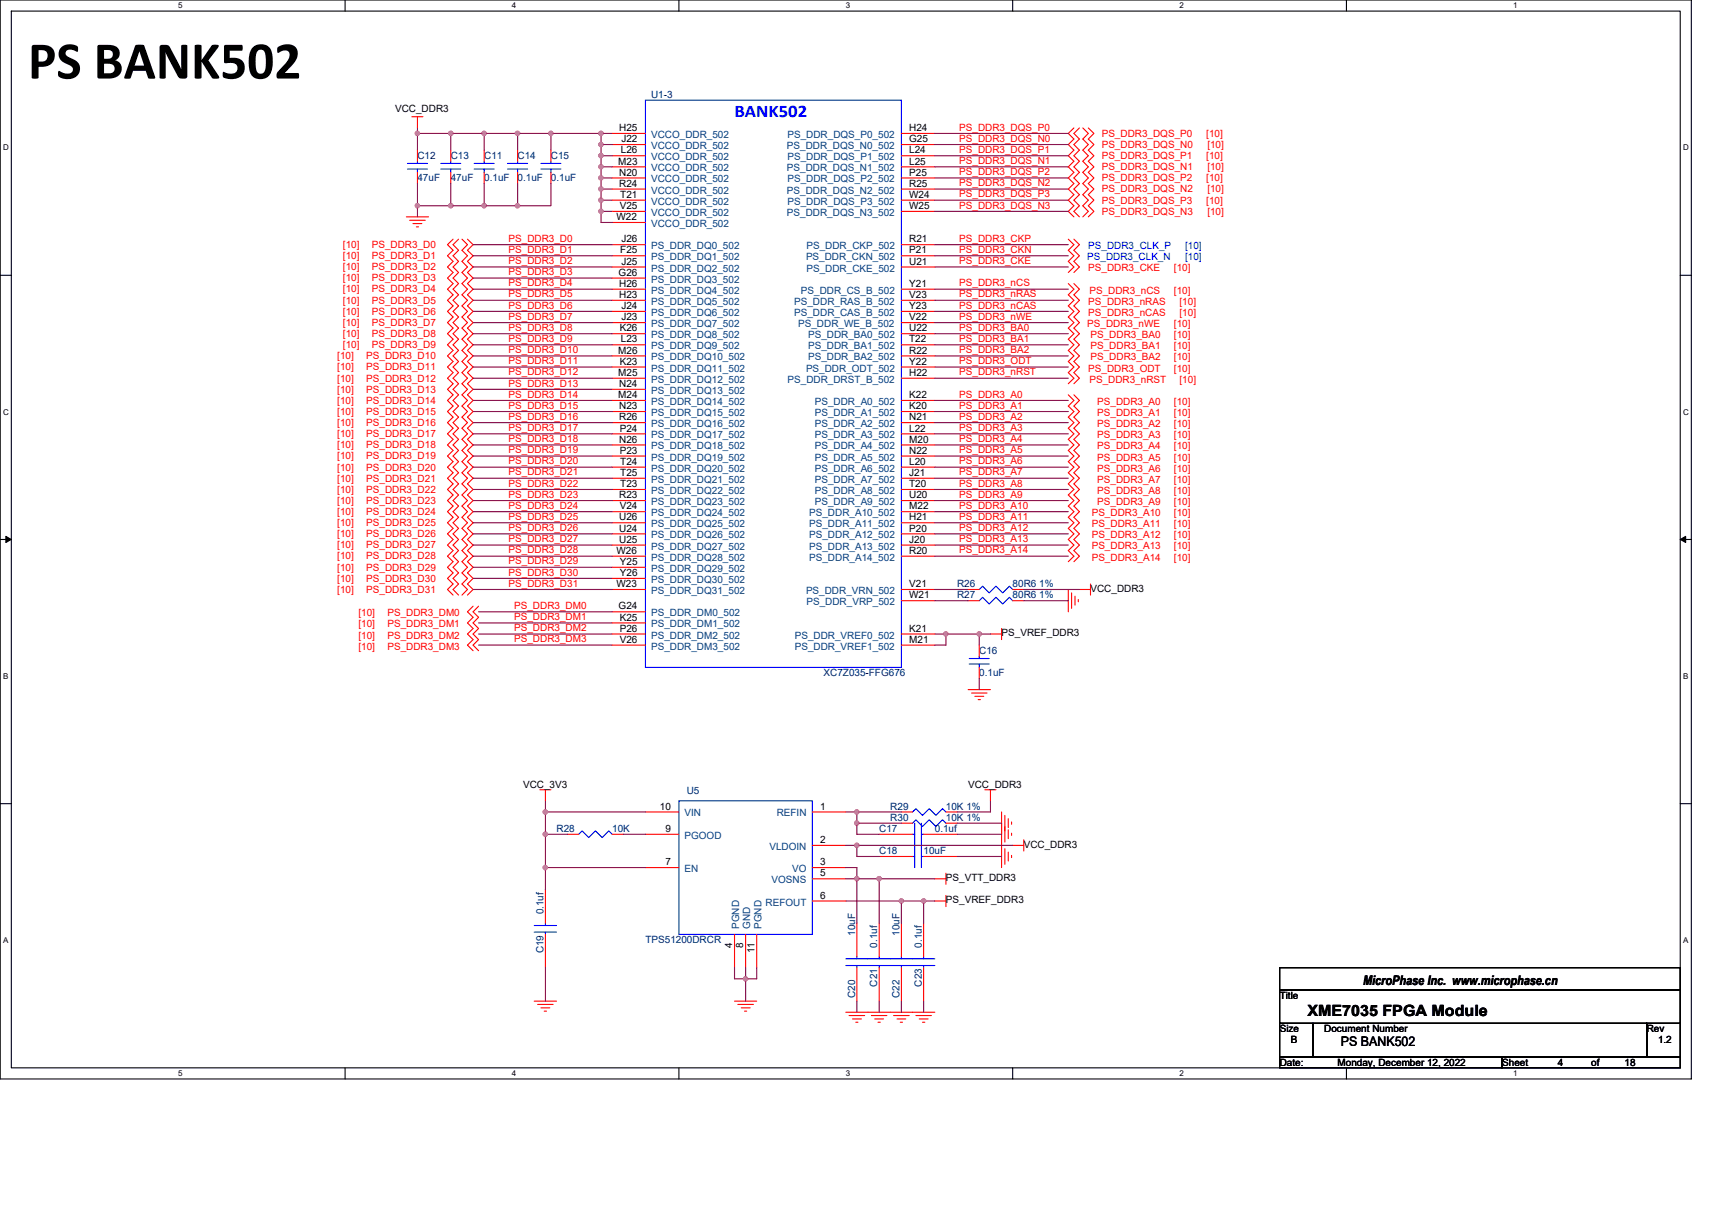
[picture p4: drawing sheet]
<svg xmlns="http://www.w3.org/2000/svg" width="297mm" height="210mm" viewBox="0 0 297 210" stroke-linecap="round" stroke-linejoin="round" font-family="sans-serif">
<defs><g id="words">
<text font-size="9.2" x="4.9" y="13.6">PS BANK502</text>
<text font-size="3.1" fill="#00f" x="127.4" y="20.3">BANK502</text>
<text font-size="2.7" x="226.9" y="176.2">XME7035 FPGA Module</text>
<g font-size="2.3">
<text x="236.5" y="170.9">MicroPhase Inc. www.microphase.cn</text>
<text x="232.6" y="181.6">PS BANK502</text>
</g>
<g font-size="1.7" fill="#000080">
<text x="113" y="17">U1-3</text>
<text x="72.4" y="27.6">C12</text>
<text x="78.2" y="27.6">C13</text>
<text x="84" y="27.6">C11</text>
<text x="89.8" y="27.6">C14</text>
<text x="95.6" y="27.6">C15</text>
<text x="72.4" y="31.5">47uF</text>
<text x="78.2" y="31.5">47uF</text>
<text x="84" y="31.5">0.1uF</text>
<text x="89.8" y="31.5">0.1uF</text>
<text x="95.6" y="31.5">0.1uF</text>
<text x="166" y="101.9">R26</text>
<text x="175.7" y="101.9">80R6 1%</text>
<text x="166" y="103.8">R27</text>
<text x="175.7" y="103.8">80R6 1%</text>
<text x="169.9" y="113.5">C16</text>
<text x="142.9" y="117.4">XC7Z035-FFG676</text>
<text x="169.9" y="117.4">0.1uF</text>
<text x="119.1" y="137.8">U5</text>
<text x="154.5" y="140.5">R29</text>
<text x="154.5" y="142.5">R30</text>
<text x="164.1" y="140.5">10K 1%</text>
<text x="164.1" y="142.5">10K 1%</text>
<text x="96.6" y="144.4">R28</text>
<text x="106.2" y="144.4">10K</text>
<text x="152.5" y="148.3">C18</text>
<text x="152.5" y="144.4">C17</text>
<text x="160.2" y="148.3">10uF</text>
<text x="162.2" y="144.4">0.1uf</text>
<text x="94.3" y="158.7" transform="rotate(-90 94.3 158.7)">0.1uf</text>
<text x="94.3" y="165.4" transform="rotate(-90 94.3 165.4)">C19</text>
<text x="112" y="163.7">TPS51200DRCR</text>
<text x="148.4" y="162.3" transform="rotate(-90 148.4 162.3)">10uF</text>
<text x="152.2" y="164.5" transform="rotate(-90 152.2 164.5)">0.1uf</text>
<text x="156.1" y="162.3" transform="rotate(-90 156.1 162.3)">10uF</text>
<text x="159.9" y="164.5" transform="rotate(-90 159.9 164.5)">0.1uf</text>
<text x="148.4" y="173.1" transform="rotate(-90 148.4 173.1)">C20</text>
<text x="152.2" y="171.2" transform="rotate(-90 152.2 171.2)">C21</text>
<text x="156.1" y="173.1" transform="rotate(-90 156.1 173.1)">C22</text>
<text x="159.9" y="171.2" transform="rotate(-90 159.9 171.2)">C23</text>
</g>
<g font-size="1.7">
<text x="68.6" y="19.5">VCC_DDR3</text>
<text x="107.4" y="22.8">H25</text>
<text x="157.8" y="22.8">H24</text>
<text x="107.3" y="28.6">M23</text>
<text x="107.7" y="26.6">L26</text>
<text x="107.8" y="24.7">J22</text>
<text x="157.8" y="26.6">L24</text>
<text x="157.8" y="24.7">G25</text>
<text x="157.8" y="28.6">L25</text>
<text x="107.4" y="30.5">N20</text>
<text x="107.4" y="32.4">R24</text>
<text x="107.6" y="34.3">T21</text>
<text x="157.8" y="30.5">P25</text>
<text x="157.8" y="34.3">W24</text>
<text x="157.8" y="32.4">R25</text>
<text x="107" y="38.2">W22</text>
<text x="107.5" y="36.3">V25</text>
<text x="157.8" y="36.3">W25</text>
<text x="107.3" y="47.9">G26</text>
<text x="107.6" y="44">F25</text>
<text x="107.8" y="42.1">J26</text>
<text x="107.8" y="45.9">J25</text>
<text x="157.8" y="45.9">U21</text>
<text x="157.8" y="42.1">R21</text>
<text x="157.8" y="44">P21</text>
<text x="107.4" y="49.8">H26</text>
<text x="107.4" y="51.7">H23</text>
<text x="107.8" y="53.6">J24</text>
<text x="157.8" y="49.8">Y21</text>
<text x="157.8" y="51.7">V23</text>
<text x="157.8" y="53.6">Y23</text>
<text x="107.5" y="57.5">K26</text>
<text x="107.7" y="59.4">L23</text>
<text x="107.8" y="55.6">J23</text>
<text x="157.8" y="57.5">U22</text>
<text x="157.8" y="59.4">T22</text>
<text x="157.8" y="55.6">V22</text>
<text x="107.3" y="61.4">M26</text>
<text x="107.3" y="65.2">M25</text>
<text x="107.5" y="63.3">K23</text>
<text x="157.8" y="61.4">R22</text>
<text x="157.8" y="65.2">H22</text>
<text x="157.8" y="63.3">Y22</text>
<text x="107.3" y="69.1">M24</text>
<text x="107.4" y="67.2">N24</text>
<text x="107.4" y="71">N23</text>
<text x="157.8" y="69.1">K22</text>
<text x="157.8" y="71">K20</text>
<text x="107.4" y="72.9">R26</text>
<text x="107.4" y="76.8">N26</text>
<text x="107.5" y="74.9">P24</text>
<text x="157.8" y="72.9">N21</text>
<text x="157.8" y="74.9">L22</text>
<text x="157.8" y="76.8">M20</text>
<text x="107.5" y="78.7">P23</text>
<text x="107.6" y="80.7">T24</text>
<text x="107.6" y="82.6">T25</text>
<text x="157.8" y="78.7">N22</text>
<text x="157.8" y="80.7">L20</text>
<text x="157.8" y="82.6">J21</text>
<text x="107.4" y="86.5">R23</text>
<text x="107.5" y="88.4">V24</text>
<text x="107.6" y="84.5">T23</text>
<text x="157.8" y="84.5">T20</text>
<text x="157.8" y="86.5">U20</text>
<text x="157.8" y="88.4">M22</text>
<text x="107.4" y="90.3">U26</text>
<text x="107.4" y="92.2">U24</text>
<text x="107.4" y="94.2">U25</text>
<text x="157.8" y="90.3">H21</text>
<text x="157.8" y="92.2">P20</text>
<text x="157.8" y="94.2">J20</text>
<text x="107" y="96.1">W26</text>
<text x="107" y="101.9">W23</text>
<text x="107.5" y="98">Y25</text>
<text x="107.5" y="100">Y26</text>
<text x="157.8" y="96.1">R20</text>
<text x="157.8" y="101.9">V21</text>
<text x="107.3" y="105.8">G24</text>
<text x="107.5" y="107.7">K25</text>
<text x="157.8" y="103.8">W21</text>
<text x="189.2" y="102.7">VCC_DDR3</text>
<text x="107.5" y="109.6">P26</text>
<text x="107.5" y="111.5">V26</text>
<text x="157.8" y="109.6">K21</text>
<text x="157.8" y="111.5">M21</text>
<text x="173.8" y="110.4">PS_VREF_DDR3</text>
<text x="90.8" y="136.7">VCC_3V3</text>
<text x="168" y="136.7">VCC_DDR3</text>
<text x="114.5" y="140.5">10</text>
<text x="142.3" y="140.5">1</text>
<text x="115.5" y="144.4">9</text>
<text x="142.3" y="146.3">2</text>
<text x="177.6" y="147.1">VCC_DDR3</text>
<text x="115.5" y="150.2">7</text>
<text x="142.3" y="152.1">5</text>
<text x="142.3" y="150.2">3</text>
<text x="142.3" y="156">6</text>
<text x="164.1" y="152.9">PS_VTT_DDR3</text>
<text x="164.1" y="156.7">PS_VREF_DDR3</text>
<text x="127" y="164.5" transform="rotate(-90 127 164.5)">4</text>
<text x="129" y="164.5" transform="rotate(-90 129 164.5)">8</text>
<text x="130.9" y="165.4" transform="rotate(-90 130.9 165.4)">11</text>
<text x="222" y="173.4">Title</text>
<text x="222" y="179.1">Size</text>
<text x="229.8" y="179.1">Document Number</text>
<text x="285.7" y="179.1">Rev</text>
<text x="222" y="184.9">Date:</text>
<text x="224" y="181.1">B</text>
<text x="232.1" y="184.9">Monday, December 12, 2022</text>
<text x="260.6" y="184.9">Sheet</text>
<text x="270.3" y="184.9">4</text>
<text x="276.1" y="184.9">of</text>
<text x="281.9" y="184.9">18</text>
<text x="287.7" y="181.1">1.2</text>
</g>
<g font-size="1.7" fill="#004080">
<text x="113" y="23.9">VCCO_DDR_502</text>
<text x="136.6" y="23.9">PS_DDR_DQS_P0_502</text>
<text x="113" y="25.9">VCCO_DDR_502</text>
<text x="113" y="27.8">VCCO_DDR_502</text>
<text x="113" y="29.7">VCCO_DDR_502</text>
<text x="136.5" y="25.9">PS_DDR_DQS_N0_502</text>
<text x="136.5" y="29.7">PS_DDR_DQS_N1_502</text>
<text x="136.6" y="27.8">PS_DDR_DQS_P1_502</text>
<text x="113" y="31.7">VCCO_DDR_502</text>
<text x="113" y="33.6">VCCO_DDR_502</text>
<text x="113" y="35.5">VCCO_DDR_502</text>
<text x="136.5" y="33.6">PS_DDR_DQS_N2_502</text>
<text x="136.6" y="31.7">PS_DDR_DQS_P2_502</text>
<text x="136.6" y="35.5">PS_DDR_DQS_P3_502</text>
<text x="113" y="37.5">VCCO_DDR_502</text>
<text x="113" y="39.4">VCCO_DDR_502</text>
<text x="136.5" y="37.5">PS_DDR_DQS_N3_502</text>
<text x="113" y="43.2">PS_DDR_DQ0_502</text>
<text x="113" y="45.2">PS_DDR_DQ1_502</text>
<text x="113" y="47.1">PS_DDR_DQ2_502</text>
<text x="139.8" y="45.2">PS_DDR_CKN_502</text>
<text x="139.9" y="47.1">PS_DDR_CKE_502</text>
<text x="139.9" y="43.2">PS_DDR_CKP_502</text>
<text x="113" y="49">PS_DDR_DQ3_502</text>
<text x="113" y="51">PS_DDR_DQ4_502</text>
<text x="113" y="52.9">PS_DDR_DQ5_502</text>
<text x="137.8" y="52.9">PS_DDR_RAS_B_502</text>
<text x="139" y="51">PS_DDR_CS_B_502</text>
<text x="113" y="54.8">PS_DDR_DQ6_502</text>
<text x="113" y="56.8">PS_DDR_DQ7_502</text>
<text x="113" y="58.7">PS_DDR_DQ8_502</text>
<text x="137.8" y="54.8">PS_DDR_CAS_B_502</text>
<text x="138.5" y="56.8">PS_DDR_WE_B_502</text>
<text x="140.2" y="58.7">PS_DDR_BA0_502</text>
<text x="113" y="60.6">PS_DDR_DQ9_502</text>
<text x="113" y="62.5">PS_DDR_DQ10_502</text>
<text x="113" y="64.5">PS_DDR_DQ11_502</text>
<text x="139.8" y="64.5">PS_DDR_ODT_502</text>
<text x="140.2" y="60.6">PS_DDR_BA1_502</text>
<text x="140.2" y="62.5">PS_DDR_BA2_502</text>
<text x="113" y="66.4">PS_DDR_DQ12_502</text>
<text x="113" y="68.3">PS_DDR_DQ13_502</text>
<text x="113" y="70.3">PS_DDR_DQ14_502</text>
<text x="136.6" y="66.4">PS_DDR_DRST_B_502</text>
<text x="141.4" y="70.3">PS_DDR_A0_502</text>
<text x="113" y="72.2">PS_DDR_DQ15_502</text>
<text x="113" y="74.1">PS_DDR_DQ16_502</text>
<text x="113" y="76.1">PS_DDR_DQ17_502</text>
<text x="113" y="78">PS_DDR_DQ18_502</text>
<text x="141.4" y="72.2">PS_DDR_A1_502</text>
<text x="141.4" y="74.1">PS_DDR_A2_502</text>
<text x="141.4" y="76.1">PS_DDR_A3_502</text>
<text x="141.4" y="78">PS_DDR_A4_502</text>
<text x="113" y="79.9">PS_DDR_DQ19_502</text>
<text x="113" y="81.9">PS_DDR_DQ20_502</text>
<text x="113" y="83.8">PS_DDR_DQ21_502</text>
<text x="141.4" y="79.9">PS_DDR_A5_502</text>
<text x="141.4" y="81.9">PS_DDR_A6_502</text>
<text x="141.4" y="83.8">PS_DDR_A7_502</text>
<text x="113" y="85.7">PS_DDR_DQ22_502</text>
<text x="113" y="87.7">PS_DDR_DQ23_502</text>
<text x="113" y="89.6">PS_DDR_DQ24_502</text>
<text x="140.4" y="89.6">PS_DDR_A10_502</text>
<text x="141.4" y="85.7">PS_DDR_A8_502</text>
<text x="141.4" y="87.7">PS_DDR_A9_502</text>
<text x="113" y="91.5">PS_DDR_DQ25_502</text>
<text x="113" y="93.4">PS_DDR_DQ26_502</text>
<text x="113" y="95.4">PS_DDR_DQ27_502</text>
<text x="140.4" y="91.5">PS_DDR_A11_502</text>
<text x="140.4" y="93.4">PS_DDR_A12_502</text>
<text x="140.4" y="95.4">PS_DDR_A13_502</text>
<text x="113" y="97.3">PS_DDR_DQ28_502</text>
<text x="113" y="99.2">PS_DDR_DQ29_502</text>
<text x="113" y="101.2">PS_DDR_DQ30_502</text>
<text x="140.4" y="97.3">PS_DDR_A14_502</text>
<text x="113" y="103.1">PS_DDR_DQ31_502</text>
<text x="113" y="107">PS_DDR_DM0_502</text>
<text x="139.8" y="103.1">PS_DDR_VRN_502</text>
<text x="139.9" y="105">PS_DDR_VRP_502</text>
<text x="113" y="108.9">PS_DDR_DM1_502</text>
<text x="113" y="110.8">PS_DDR_DM2_502</text>
<text x="113" y="112.7">PS_DDR_DM3_502</text>
<text x="137.9" y="110.8">PS_DDR_VREF0_502</text>
<text x="137.9" y="112.7">PS_DDR_VREF1_502</text>
<text x="118.8" y="141.7">VIN</text>
<text x="134.8" y="141.7">REFIN</text>
<text x="118.8" y="145.6">PGOOD</text>
<text x="133.5" y="147.5">VLDOIN</text>
<text x="118.8" y="151.3">EN</text>
<text x="133.9" y="153.3">VOSNS</text>
<text x="137.5" y="151.3">VO</text>
<text x="128.2" y="161.2" transform="rotate(-90 128.2 161.2)">PGND</text>
<text x="130.2" y="161.2" transform="rotate(-90 130.2 161.2)">GND</text>
<text x="132.1" y="161.2" transform="rotate(-90 132.1 161.2)">PGND</text>
<text x="132.8" y="157.1">REFOUT</text>
</g>
<g font-size="1.7" fill="#f00">
<text x="166.4" y="22.7">PS_DDR3_DQS_P0</text>
<text x="191.2" y="23.7">PS_DDR3_DQS_P0</text>
<text x="209.3" y="23.7">[10]</text>
<text x="166.4" y="24.6">PS_DDR3_DQS_N0</text>
<text x="166.4" y="28.5">PS_DDR3_DQS_N1</text>
<text x="166.4" y="26.5">PS_DDR3_DQS_P1</text>
<text x="191.2" y="25.7">PS_DDR3_DQS_N0</text>
<text x="191.2" y="27.6">PS_DDR3_DQS_P1</text>
<text x="191.2" y="29.5">PS_DDR3_DQS_N1</text>
<text x="209.3" y="27.6">[10]</text>
<text x="209.5" y="25.7">[10]</text>
<text x="209.5" y="29.5">[10]</text>
<text x="166.4" y="32.3">PS_DDR3_DQS_N2</text>
<text x="166.4" y="30.4">PS_DDR3_DQS_P2</text>
<text x="166.4" y="34.2">PS_DDR3_DQS_P3</text>
<text x="191.2" y="31.5">PS_DDR3_DQS_P2</text>
<text x="191.2" y="33.4">PS_DDR3_DQS_N2</text>
<text x="191.2" y="35.3">PS_DDR3_DQS_P3</text>
<text x="209.3" y="31.5">[10]</text>
<text x="209.3" y="35.3">[10]</text>
<text x="209.5" y="33.4">[10]</text>
<text x="88.2" y="42">PS_DDR3_D0</text>
<text x="166.4" y="36.2">PS_DDR3_DQS_N3</text>
<text x="166.4" y="42">PS_DDR3_CKP</text>
<text x="191.2" y="37.3">PS_DDR3_DQS_N3</text>
<text x="209.5" y="37.3">[10]</text>
<text x="59.5" y="45">[10]</text>
<text x="59.5" y="43.1">[10]</text>
<text x="59.5" y="46.9">[10]</text>
<text x="64.5" y="45">PS_DDR3_D1</text>
<text x="64.5" y="43.1">PS_DDR3_D0</text>
<text x="64.5" y="46.9">PS_DDR3_D2</text>
<text x="88.2" y="47.8">PS_DDR3_D3</text>
<text x="88.2" y="43.9">PS_DDR3_D1</text>
<text x="88.2" y="45.8">PS_DDR3_D2</text>
<text x="166.4" y="43.9">PS_DDR3_CKN</text>
<text x="166.4" y="45.8">PS_DDR3_CKE</text>
<text x="188.8" y="47.1">PS_DDR3_CKE</text>
<text x="203.7" y="47.1">[10]</text>
<text x="59.5" y="52.7">[10]</text>
<text x="59.5" y="48.8">[10]</text>
<text x="59.5" y="50.8">[10]</text>
<text x="64.5" y="52.7">PS_DDR3_D5</text>
<text x="64.5" y="48.8">PS_DDR3_D3</text>
<text x="64.5" y="50.8">PS_DDR3_D4</text>
<text x="88.2" y="49.7">PS_DDR3_D4</text>
<text x="88.2" y="51.6">PS_DDR3_D5</text>
<text x="88.2" y="53.6">PS_DDR3_D6</text>
<text x="166.4" y="49.7">PS_DDR3_nCS</text>
<text x="166.4" y="53.6">PS_DDR3_nCAS</text>
<text x="166.4" y="51.6">PS_DDR3_nRAS</text>
<text x="188.8" y="52.9">PS_DDR3_nRAS</text>
<text x="189" y="51">PS_DDR3_nCS</text>
<text x="203.7" y="51">[10]</text>
<text x="204.7" y="52.9">[10]</text>
<text x="59.5" y="54.6">[10]</text>
<text x="59.5" y="56.6">[10]</text>
<text x="59.5" y="58.5">[10]</text>
<text x="64.5" y="54.6">PS_DDR3_D6</text>
<text x="64.5" y="56.6">PS_DDR3_D7</text>
<text x="64.5" y="58.5">PS_DDR3_D8</text>
<text x="88.2" y="55.5">PS_DDR3_D7</text>
<text x="88.2" y="57.4">PS_DDR3_D8</text>
<text x="88.2" y="59.4">PS_DDR3_D9</text>
<text x="166.4" y="57.4">PS_DDR3_BA0</text>
<text x="166.4" y="55.5">PS_DDR3_nWE</text>
<text x="166.4" y="59.4">PS_DDR3_BA1</text>
<text x="188.6" y="56.7">PS_DDR3_nWE</text>
<text x="188.8" y="54.8">PS_DDR3_nCAS</text>
<text x="189.2" y="58.7">PS_DDR3_BA0</text>
<text x="203.7" y="58.7">[10]</text>
<text x="203.7" y="56.7">[10]</text>
<text x="204.7" y="54.8">[10]</text>
<text x="58.5" y="64.3">[10]</text>
<text x="58.5" y="62.4">[10]</text>
<text x="59.5" y="60.4">[10]</text>
<text x="63.5" y="64.3">PS_DDR3_D11</text>
<text x="63.5" y="62.4">PS_DDR3_D10</text>
<text x="64.5" y="60.4">PS_DDR3_D9</text>
<text x="88.2" y="61.3">PS_DDR3_D10</text>
<text x="88.2" y="65.2">PS_DDR3_D12</text>
<text x="88.2" y="63.2">PS_DDR3_D11</text>
<text x="166.4" y="65.2">PS_DDR3_nRST</text>
<text x="166.4" y="63.2">PS_DDR3_ODT</text>
<text x="166.4" y="61.3">PS_DDR3_BA2</text>
<text x="188.8" y="64.5">PS_DDR3_ODT</text>
<text x="189.2" y="60.6">PS_DDR3_BA1</text>
<text x="189.2" y="62.5">PS_DDR3_BA2</text>
<text x="203.7" y="60.6">[10]</text>
<text x="203.7" y="62.5">[10]</text>
<text x="203.7" y="64.5">[10]</text>
<text x="58.5" y="66.2">[10]</text>
<text x="58.5" y="68.1">[10]</text>
<text x="58.5" y="70.1">[10]</text>
<text x="63.5" y="66.2">PS_DDR3_D12</text>
<text x="63.5" y="68.1">PS_DDR3_D13</text>
<text x="63.5" y="70.1">PS_DDR3_D14</text>
<text x="88.2" y="67.1">PS_DDR3_D13</text>
<text x="88.2" y="69">PS_DDR3_D14</text>
<text x="88.2" y="70.9">PS_DDR3_D15</text>
<text x="166.4" y="69">PS_DDR3_A0</text>
<text x="166.4" y="70.9">PS_DDR3_A1</text>
<text x="189" y="66.4">PS_DDR3_nRST</text>
<text x="190.4" y="70.3">PS_DDR3_A0</text>
<text x="203.7" y="70.3">[10]</text>
<text x="204.7" y="66.4">[10]</text>
<text x="58.5" y="77.8">[10]</text>
<text x="58.5" y="75.9">[10]</text>
<text x="58.5" y="73.9">[10]</text>
<text x="58.5" y="72">[10]</text>
<text x="63.5" y="77.8">PS_DDR3_D18</text>
<text x="63.5" y="75.9">PS_DDR3_D17</text>
<text x="63.5" y="73.9">PS_DDR3_D16</text>
<text x="63.5" y="72">PS_DDR3_D15</text>
<text x="88.2" y="76.7">PS_DDR3_D18</text>
<text x="88.2" y="72.9">PS_DDR3_D16</text>
<text x="88.2" y="74.8">PS_DDR3_D17</text>
<text x="166.4" y="74.8">PS_DDR3_A3</text>
<text x="166.4" y="76.7">PS_DDR3_A4</text>
<text x="166.4" y="72.9">PS_DDR3_A2</text>
<text x="190.4" y="72.2">PS_DDR3_A1</text>
<text x="190.4" y="74.1">PS_DDR3_A2</text>
<text x="190.4" y="76.1">PS_DDR3_A3</text>
<text x="190.4" y="78">PS_DDR3_A4</text>
<text x="203.7" y="72.2">[10]</text>
<text x="203.7" y="74.1">[10]</text>
<text x="203.7" y="76.1">[10]</text>
<text x="203.7" y="78">[10]</text>
<text x="58.5" y="83.6">[10]</text>
<text x="58.5" y="81.7">[10]</text>
<text x="58.5" y="79.7">[10]</text>
<text x="63.5" y="83.6">PS_DDR3_D21</text>
<text x="63.5" y="81.7">PS_DDR3_D20</text>
<text x="63.5" y="79.7">PS_DDR3_D19</text>
<text x="88.2" y="82.5">PS_DDR3_D21</text>
<text x="88.2" y="78.7">PS_DDR3_D19</text>
<text x="88.2" y="80.6">PS_DDR3_D20</text>
<text x="166.4" y="78.7">PS_DDR3_A5</text>
<text x="166.4" y="80.6">PS_DDR3_A6</text>
<text x="166.4" y="82.5">PS_DDR3_A7</text>
<text x="190.4" y="79.9">PS_DDR3_A5</text>
<text x="190.4" y="81.9">PS_DDR3_A6</text>
<text x="190.4" y="83.8">PS_DDR3_A7</text>
<text x="203.7" y="79.9">[10]</text>
<text x="203.7" y="81.9">[10]</text>
<text x="203.7" y="83.8">[10]</text>
<text x="58.5" y="89.4">[10]</text>
<text x="58.5" y="87.4">[10]</text>
<text x="58.5" y="85.5">[10]</text>
<text x="63.5" y="89.4">PS_DDR3_D24</text>
<text x="63.5" y="87.4">PS_DDR3_D23</text>
<text x="63.5" y="85.5">PS_DDR3_D22</text>
<text x="88.2" y="84.5">PS_DDR3_D22</text>
<text x="88.2" y="88.3">PS_DDR3_D24</text>
<text x="88.2" y="86.4">PS_DDR3_D23</text>
<text x="166.4" y="84.5">PS_DDR3_A8</text>
<text x="166.4" y="86.4">PS_DDR3_A9</text>
<text x="166.4" y="88.3">PS_DDR3_A10</text>
<text x="189.4" y="89.6">PS_DDR3_A10</text>
<text x="190.4" y="85.7">PS_DDR3_A8</text>
<text x="190.4" y="87.6">PS_DDR3_A9</text>
<text x="203.7" y="89.6">[10]</text>
<text x="203.7" y="85.7">[10]</text>
<text x="203.7" y="87.6">[10]</text>
<text x="58.5" y="95.2">[10]</text>
<text x="58.5" y="93.2">[10]</text>
<text x="58.5" y="91.3">[10]</text>
<text x="63.5" y="95.2">PS_DDR3_D27</text>
<text x="63.5" y="93.2">PS_DDR3_D26</text>
<text x="63.5" y="91.3">PS_DDR3_D25</text>
<text x="88.2" y="92.2">PS_DDR3_D26</text>
<text x="88.2" y="90.2">PS_DDR3_D25</text>
<text x="88.2" y="94.1">PS_DDR3_D27</text>
<text x="166.4" y="92.2">PS_DDR3_A12</text>
<text x="166.4" y="94.1">PS_DDR3_A13</text>
<text x="166.4" y="90.2">PS_DDR3_A11</text>
<text x="189.4" y="91.5">PS_DDR3_A11</text>
<text x="189.4" y="93.4">PS_DDR3_A12</text>
<text x="189.4" y="95.4">PS_DDR3_A13</text>
<text x="203.7" y="91.5">[10]</text>
<text x="203.7" y="93.4">[10]</text>
<text x="203.7" y="95.4">[10]</text>
<text x="58.5" y="101">[10]</text>
<text x="58.5" y="99">[10]</text>
<text x="58.5" y="97.1">[10]</text>
<text x="63.5" y="101">PS_DDR3_D30</text>
<text x="63.5" y="99">PS_DDR3_D29</text>
<text x="63.5" y="97.1">PS_DDR3_D28</text>
<text x="88.2" y="98">PS_DDR3_D29</text>
<text x="88.2" y="99.9">PS_DDR3_D30</text>
<text x="88.2" y="96">PS_DDR3_D28</text>
<text x="88.2" y="101.8">PS_DDR3_D31</text>
<text x="166.4" y="96">PS_DDR3_A14</text>
<text x="189.4" y="97.3">PS_DDR3_A14</text>
<text x="203.7" y="97.3">[10]</text>
<text x="58.5" y="102.9">[10]</text>
<text x="62.2" y="106.9">[10]</text>
<text x="63.5" y="102.9">PS_DDR3_D31</text>
<text x="67.2" y="106.9">PS_DDR3_DM0</text>
<text x="89.2" y="107.6">PS_DDR3_DM1</text>
<text x="89.2" y="105.7">PS_DDR3_DM0</text>
<text x="62.2" y="108.9">[10]</text>
<text x="62.2" y="110.8">[10]</text>
<text x="62.2" y="112.7">[10]</text>
<text x="67.2" y="108.9">PS_DDR3_DM1</text>
<text x="67.2" y="110.8">PS_DDR3_DM2</text>
<text x="67.2" y="112.7">PS_DDR3_DM3</text>
<text x="89.2" y="109.5">PS_DDR3_DM2</text>
<text x="89.2" y="111.5">PS_DDR3_DM3</text>
</g>
<g font-size="1.7" fill="#00f">
<text x="188.6" y="45.2">PS_DDR3_CLK_N</text>
<text x="188.8" y="43.2">PS_DDR3_CLK_P</text>
<text x="205.6" y="45.2">[10]</text>
<text x="205.6" y="43.2">[10]</text>
</g>
<g font-size="1.4">
<text x="30.9" y="1.5">5</text>
<text x="88.8" y="1.5">4</text>
<text x="146.7" y="1.5">3</text>
<text x="204.7" y="1.5">2</text>
<text x="262.6" y="1.5">1</text>
<text x=".5" y="26.1">D</text>
<text x="292" y="26.1">D</text>
<text x=".5" y="71.9">C</text>
<text x="292" y="71.9">C</text>
<text x=".5" y="117.8">B</text>
<text x="292" y="117.8">B</text>
<text x=".5" y="163.6">A</text>
<text x="292" y="163.6">A</text>
<text x="30.9" y="186.8">5</text>
<text x="88.8" y="186.8">4</text>
<text x="146.7" y="186.8">3</text>
<text x="204.7" y="186.8">2</text>
<text x="262.6" y="186.8">1</text>
</g>
</g></defs>
<path d="M0 0h293.5v187.2h-293.5zM2 1.9h289.5v183.4h-289.5z" fill="none" stroke="#000" stroke-width=".19"/>
<g fill="#fff">
<path d="M30.9 .2h.8v1.6h-.8z"/>
<path d="M30.9 185.5h.8v1.6h-.8z"/>
</g>
<path d="M59.9 0v1.9M59.9 185.3v1.9" fill="none" stroke="#000" stroke-width=".19"/>
<g fill="#fff">
<path d="M88.8 .2h.8v1.6h-.8z"/>
<path d="M88.8 185.5h.8v1.6h-.8z"/>
</g>
<path d="M117.8 0v1.9M117.8 185.3v1.9" fill="none" stroke="#000" stroke-width=".19"/>
<g fill="#fff">
<path d="M146.7 .2h.8v1.6h-.8z"/>
<path d="M146.7 185.5h.8v1.6h-.8z"/>
</g>
<path d="M175.7 0v1.9M175.7 185.3v1.9" fill="none" stroke="#000" stroke-width=".19"/>
<g fill="#fff">
<path d="M204.7 .2h.7v1.6h-.7z"/>
<path d="M204.7 185.5h.7v1.6h-.7z"/>
</g>
<path d="M233.6 0v1.9M233.6 185.3v1.9" fill="none" stroke="#000" stroke-width=".19"/>
<g fill="#fff">
<path d="M262.6 .2h.7v1.6h-.7z"/>
<path d="M262.6 185.5h.7v1.6h-.7z"/>
<path d="M.5 24.8h1v1.6h-1z"/>
<path d="M292 24.8h1v1.6h-1z"/>
<path d="M.5 70.7h1v1.5h-1z"/>
<path d="M292 70.7h1v1.5h-1z"/>
</g>
<path d="M0 47.8h2M291.5 47.8h2" fill="none" stroke="#000" stroke-width=".19"/>
<g fill="#fff">
<path d="M.5 116.5h.9v1.6h-.9z"/>
<path d="M292 116.5h.9v1.6h-.9z"/>
</g>
<path d="M0 93.6h2M291.5 93.6h2" fill="none" stroke="#000" stroke-width=".19"/>
<path d="M1 93.1l1 .5-1 .5zM291.5 93.6l1-.5v1z" fill="#000" stroke="#000" stroke-width=".17"/>
<g fill="#fff">
<path d="M.5 162.4h.9v1.5h-.9z"/>
<path d="M292 162.4h.9v1.5h-.9z"/>
</g>
<path d="M0 139.5h2M291.5 139.5h2M222 167.9h69.5v3.9h-69.5zM222 171.8h69.5v5.8h-69.5zM222 177.6h5.8v5.8h-5.8zM227.8 177.6h57.9v5.8h-57.9zM285.7 177.6h5.8v5.8h-5.8zM222 183.4h38.6v1.9h-38.6zM260.6 183.4h30.9v1.9h-30.9z" fill="none" stroke="#000" stroke-width=".19"/>
<g fill="none" stroke="#f00" stroke-width=".19">
<path d="M70.5 37.6h3.9M71.1 38.2h2.7M71.5 20.3h1.9M71.6 38.8h1.6M72.2 39.4h.4M72.4 20.3v1.9M72.4 26.1v1.9M72.4 29.9v2M78.2 26.1v1.9M78.2 29.9v2M84 26.1v1.9M84 29.9v2"/>
<path d="M89.8 26.1v1.9M89.8 29.9v2M95.6 26.1v1.9M95.6 29.9v2M106.2 23.2h5.8M106.2 25.1h5.8M106.2 27h5.8M106.2 29h5.8M106.2 30.9h5.8M106.2 32.8h5.8M106.2 34.7h5.8M106.2 36.7h5.8"/>
<path d="M106.2 38.6h5.8M156.4 23.2h5.8M156.4 25.1h5.8M156.4 27h5.8M156.4 29h5.8M156.4 30.9h5.8M156.4 32.8h5.8M156.4 34.7h5.8M156.4 36.7h5.8M186.3 22.2l-.9 1 .9 .9-.9 1 .9 1-.9 .9 .9 1-.9 1 .9 .9-.9 1 .9 1-.9 .9 .9 1-.9 .9 .9 1-.9 1 .9 .9M187.3 22.2l-1 1 1 .9-1 1 1 1-1 .9 1 1-1 1 1 .9-1 1 1 1-1 .9 1 1-1 .9 1 1-1 1 1 .9M187.9 22.2l.9 1-.9 .9 .9 1-.9 1 .9 .9-.9 1 .9 1-.9 .9 .9 1-.9 1 .9 .9-.9 1 .9 .9-.9 1 .9 1-.9 .9"/>
<path d="M188.8 22.2l1 1-1 .9 1 1-1 1 1 .9-1 1 1 1-1 .9 1 1-1 1 1 .9-1 1 1 .9-1 1 1 1-1 .9M78.6 41.5l-1 1 1 .9-1 1 1 1-1 .9 1 1-1 1 1 .9-1 1 1 1-1 .9 1 1-1 .9 1 1-1 1 1 .9-1 1 1 1-1 .9 1 1-1 1 1 .9-1 1 1 1-1 .9 1 1-1 1 1 .9-1 1 1 1-1 .9 1 1-1 .9 1 1-1 1 1 .9-1 1 1 1-1 .9 1 1-1 1 1 .9-1 1 1 1-1 .9 1 1-1 1 1 .9-1 1 1 1-1 .9 1 1-1 .9 1 1-1 1 1 .9-1 1 1 1-1 .9 1 1-1 1 1 .9-1 1 1 1M79.6 41.5l-1 1 1 .9-1 1 1 1-1 .9 1 1-1 1 1 .9-1 1 1 1-1 .9 1 1-1 .9 1 1-1 1 1 .9-1 1 1 1-1 .9 1 1-1 1 1 .9-1 1 1 1-1 .9 1 1-1 1 1 .9-1 1 1 1-1 .9 1 1-1 .9 1 1-1 1 1 .9-1 1 1 1-1 .9 1 1-1 1 1 .9-1 1 1 1-1 .9 1 1-1 1 1 .9-1 1 1 1-1 .9 1 1-1 .9 1 1-1 1 1 .9-1 1 1 1-1 .9 1 1-1 1 1 .9-1 1 1 1M80.2 41.5l.9 1-.9 .9 .9 1-.9 1 .9 .9-.9 1 .9 1-.9 .9 .9 1-.9 1 .9 .9-.9 1 .9 .9-.9 1 .9 1-.9 .9 .9 1-.9 1 .9 .9-.9 1 .9 1-.9 .9 .9 1-.9 1 .9 .9-.9 1 .9 1-.9 .9 .9 1-.9 1 .9 .9-.9 1 .9 .9-.9 1 .9 1-.9 .9 .9 1-.9 1 .9 .9-.9 1 .9 1-.9 .9 .9 1-.9 1 .9 .9-.9 1 .9 1-.9 .9 .9 1-.9 1 .9 .9-.9 1 .9 .9-.9 1 .9 1-.9 .9 .9 1-.9 1 .9 .9-.9 1 .9 1-.9 .9 .9 1-.9 1M81.1 41.5l1 1-1 .9 1 1-1 1 1 .9-1 1 1 1-1 .9 1 1-1 1 1 .9-1 1 1 .9-1 1 1 1-1 .9 1 1-1 1 1 .9-1 1 1 1-1 .9 1 1-1 1 1 .9-1 1 1 1-1 .9 1 1-1 1 1 .9-1 1 1 .9-1 1 1 1-1 .9 1 1-1 1 1 .9-1 1 1 1-1 .9 1 1-1 1 1 .9-1 1 1 1-1 .9 1 1-1 1 1 .9-1 1 1 .9-1 1 1 1-1 .9 1 1-1 1 1 .9-1 1 1 1-1 .9 1 1-1 1M106.2 42.5h5.8M106.2 44.4h5.8M106.2 46.3h5.8M106.2 48.3h5.8M106.2 50.2h5.8M106.2 52.1h5.8M106.2 54h5.8"/>
<path d="M106.2 56h5.8M106.2 57.9h5.8M106.2 59.8h5.8M156.4 50.2h5.8M156.4 46.3h5.8M156.4 42.5h5.8M156.4 44.4h5.8M156.4 52.1h5.8M156.4 54h5.8M156.4 56h5.8M156.4 57.9h5.8M156.4 59.8h5.8"/>
<path d="M185.4 49.2l.9 1-.9 1 .9 .9-.9 1 .9 .9-.9 1 .9 1-.9 .9 .9 1-.9 1 .9 .9-.9 1 .9 1-.9 .9 .9 1-.9 1 .9 .9-.9 1M185.4 41.5l.9 1-.9 .9 .9 1-.9 1 .9 .9-.9 1M186.3 49.2l1 1-1 1 1 .9-1 1 1 .9-1 1 1 1-1 .9 1 1-1 1 1 .9-1 1 1 1-1 .9 1 1-1 1 1 .9-1 1M186.3 41.5l1 1-1 .9 1 1-1 1 1 .9-1 1M106.2 61.8h5.8M106.2 63.7h5.8M106.2 65.6h5.8M106.2 67.6h5.8M106.2 69.5h5.8M106.2 71.4h5.8M106.2 73.3h5.8M106.2 75.3h5.8"/>
<path d="M106.2 77.2h5.8M106.2 79.1h5.8M156.4 69.5h5.8M156.4 71.4h5.8M156.4 73.3h5.8M156.4 75.3h5.8M156.4 77.2h5.8M156.4 79.1h5.8M156.4 63.7h5.8M156.4 65.6h5.8M156.4 61.8h5.8M185.4 68.5l.9 1-.9 1 .9 .9-.9 1 .9 .9-.9 1 .9 1-.9 .9 .9 1-.9 1 .9 .9-.9 1 .9 1-.9 .9 .9 1-.9 1 .9 .9-.9 1 .9 1-.9 .9 .9 1-.9 1 .9 .9-.9 1 .9 .9-.9 1 .9 1-.9 .9 .9 1-.9 1"/>
<path d="M186.3 68.5l1 1-1 1 1 .9-1 1 1 .9-1 1 1 1-1 .9 1 1-1 1 1 .9-1 1 1 1-1 .9 1 1-1 1 1 .9-1 1 1 1-1 .9 1 1-1 1 1 .9-1 1 1 .9-1 1 1 1-1 .9 1 1-1 1M106.2 81.1h5.8M106.2 83h5.8M106.2 84.9h5.8M106.2 86.9h5.8M106.2 88.8h5.8M106.2 90.7h5.8M106.2 92.6h5.8M106.2 94.6h5.8M106.2 96.5h5.8M106.2 98.4h5.8M156.4 81.1h5.8"/>
<path d="M156.4 83h5.8M156.4 84.9h5.8M156.4 86.9h5.8M156.4 88.8h5.8M156.4 90.7h5.8M156.4 92.6h5.8M156.4 94.6h5.8M156.4 96.5h5.8M82.1 105.2l-1 1 1 .9-1 1 1 1-1 .9 1 1-1 1 1 .9M83 105.2l-.9 1 .9 .9-.9 1 .9 1-.9 .9 .9 1-.9 1 .9 .9M106.2 100.4h5.8M106.2 102.3h5.8"/>
<path d="M106.2 106.2h5.8M106.2 108.1h5.8M106.2 110h5.8M106.2 112h5.8M156.4 110h5.8M156.4 112h5.8M156.4 104.2h5.8M156.4 102.3h5.8M168 102.3h1.9M168 104.2h1.9M168 119.7h3.8M169.9 112v1.9"/>
<path d="M169.9 115.8v2M171.8 110h2M173.8 109.1v1.9M175.7 102.3h1.9M175.7 104.2h1.9M185.4 102.3v3.9M185.9 102.9v2.7M186.5 103.5v1.5M187.1 104v.4M187.3 102.3h1.9M189.2 101.3v2M93.7 137.1h1.9"/>
<path d="M94.6 137.1v1.9M168.6 120.3h2.7M169.1 120.8h1.6M169.7 121.4h.4M170.9 137.1h1.9M171.8 137.1v1.9M94.6 154.4v5.8M98.5 144.8h1.9M106.2 144.8h1.9M112 150.6h5.8M112 144.8h5.8M112 140.9h5.8"/>
<path d="M140.9 140.9h5.8M140.9 146.7h5.8M140.9 150.6h5.8M140.9 152.5h5.8M140.9 156.4h5.8M152.5 148.6h5.8M152.5 144.8h5.8M156.4 140.9h1.9M156.4 142.9h1.9M160.2 148.6h5.8M160.2 144.8h5.8M162.2 152.5h1.9"/>
<path d="M162.2 156.4h1.9M164.1 151.5v2M164.1 155.4v1.9M164.1 140.9h1.9M164.1 142.9h1.9M173.8 142.9v7.7M173.8 140.9v3.9M174.3 143.4v2.7M174.3 141.5v2.7M174.3 147.3v2.7M174.9 144v1.5M174.9 142.1v1.5"/>
<path d="M174.9 147.9v1.5M175.5 144.6v.4M175.5 142.6v.4M175.5 148.4v.4M175.7 146.7h1.9M177.6 145.7v2M92.7 173.7h3.9M93.3 174.3h2.7M93.8 174.9h1.6M94.4 175.5h.4M94.6 162.2v5.7M127.4 173.7h3.9"/>
<path d="M127.4 162.2v5.7M128 174.3h2.7M128.6 174.9h1.6M129.2 175.5h.4M129.4 162.2v5.7M131.3 162.2v5.7M146.7 175.7h15.5M147.3 176.2h2.7M147.9 176.8h1.6M148.5 177.4h.4M148.7 167.9v5.8M148.7 160.2v5.8"/>
<path d="M151.2 176.2h2.7M151.8 176.8h1.5M152.3 177.4h.4M152.5 167.9v5.8M152.5 160.2v5.8M155 176.2h2.8M155.6 176.8h1.6M156.2 177.4h.4M156.4 167.9v5.8M156.4 160.2v5.8M158.9 176.2h2.7M159.5 176.8h1.5"/>
<path d="M160.1 177.4h.4M160.2 167.9v5.8M160.2 160.2v5.8"/>
</g>
<g fill="none" stroke="#00f" stroke-width=".19">
<path d="M112 17.4h44.4v98.4h-44.4zM70.7 29.3h3.5M70.7 28.4h3.5M72.4 28v.4M72.4 29.3v.6M76.5 29.3h3.4M76.5 28.4h3.4M78.2 28v.4M78.2 29.3v.6M82.3 29.3h3.4M82.3 28.4h3.4M84 28v.4"/>
<path d="M84 29.3v.6M88.1 29.3h3.4M88.1 28.4h3.4M89.8 28v.4M89.8 29.3v.6M93.8 29.3h3.5M93.8 28.4h3.5M95.6 28v.4M95.6 29.3v.6M168.2 115.2h3.4M168.2 114.3h3.4M169.9 102.3l.6-.6 1.1 1.2 1.2-1.2 1.2 1.2 1.1-1.2 .6 .6"/>
<path d="M169.9 104.2l.6-.5 1.1 1.1 1.2-1.1 1.2 1.1 1.1-1.1 .6 .5M169.9 113.9v.4M169.9 115.2v.6M117.8 139h23.1v23.2h-23.1zM100.4 144.8l.6-.6 1.1 1.2 1.2-1.2 1.2 1.2 1.1-1.2 .6 .6M158.3 140.9l.6-.6 1.2 1.2 1.1-1.2 1.2 1.2 1.1-1.2 .6 .6M158.3 142.9l.6-.6 1.2 1.1 1.1-1.1 1.2 1.1 1.1-1.1 .6 .6M158.3 148.6h.4M158.3 144.8h.4M158.7 142.9v7.7M159.9 148.6h.3M159.9 142.9v7.7"/>
<path d="M159.9 144.8h.3M92.7 161.8h3.9M92.7 160.6h3.9M94.6 161.8v.4M94.6 160.2v.4M146.7 167.6h15.5M146.7 166.4h15.5M148.7 167.6v.3M148.7 166v.4M152.5 167.6v.3M152.5 166v.4M156.4 167.6v.3"/>
<path d="M156.4 166v.4M160.2 167.6v.3M160.2 166v.4"/>
</g>
<g fill="none" stroke="#800040" stroke-width=".19">
<path d="M72.4 22.2v1M72.4 31.9v3.8M72.4 35.7v1.9M72.4 23.2v2.9M72.4 23.2h5.8M72.4 35.7h5.8M78.2 23.2v2.9M78.2 31.9v3.8M78.2 35.7h5.8M78.2 23.2h5.8M84 31.9v3.8M84 23.2v2.9"/>
<path d="M84 23.2h5.8M89.8 23.2h5.8M89.8 31.9v3.8h-5.8M89.8 23.2v2.9M95.6 23.2v2.9M95.6 23.2h8.7M95.6 31.9v3.8h-5.8M104.3 23.2h1.9M104.3 36.7h1.9M104.3 34.7h1.9M104.3 23.2v1.9M104.3 36.7v1.9h1.9"/>
<path d="M104.3 34.7v2M104.3 32.8h1.9M104.3 30.9h1.9M104.3 29h1.9M104.3 27h1.9M104.3 25.1h1.9M104.3 32.8v1.9M104.3 30.9v1.9M104.3 29v1.9M104.3 27v2M104.3 25.1v1.9M162.2 25.1h23.2"/>
<path d="M162.2 23.2h23.2M162.2 29h23.2M162.2 27h23.2M162.2 32.8h23.2M162.2 30.9h23.2M162.2 36.7h23.2M162.2 34.7h23.2M82.1 56h24.1M82.1 48.3h24.1M82.1 50.2h24.1M82.1 52.1h24.1M82.1 54h24.1"/>
<path d="M82.1 44.4h24.1M82.1 46.3h24.1M82.1 57.9h24.1M82.1 59.8h24.1M82.1 42.5h24.1M162.2 57.9h23.2M162.2 56h23.2M162.2 59.8h23.2M162.2 44.4h23.2M162.2 42.5h23.2M162.2 46.3h23.2M162.2 50.2h23.2"/>
<path d="M162.2 54h23.2M162.2 52.1h23.2M82.1 61.8h24.1M82.1 65.6h24.1M82.1 67.6h24.1M82.1 69.5h24.1M82.1 71.4h24.1M82.1 77.2h24.1M82.1 73.3h24.1M82.1 75.3h24.1M82.1 63.7h24.1M82.1 79.1h24.1"/>
<path d="M162.2 69.5h23.2M162.2 71.4h23.2M162.2 79.1h23.2M162.2 75.3h23.2M162.2 77.2h23.2M162.2 73.3h23.2M162.2 65.6h23.2M162.2 63.7h23.2M162.2 61.8h23.2M82.1 83h24.1M82.1 84.9h24.1M82.1 81.1h24.1"/>
<path d="M82.1 92.6h24.1M82.1 88.8h24.1M82.1 90.7h24.1M82.1 86.9h24.1M82.1 98.4h24.1M82.1 94.6h24.1M82.1 96.5h24.1M162.2 84.9h23.2M162.2 86.9h23.2M162.2 81.1h23.2M162.2 83h23.2M162.2 88.8h23.2"/>
<path d="M162.2 96.5h23.2M162.2 92.6h23.2M162.2 94.6h23.2M162.2 90.7h23.2M82.1 100.4h24.1M82.1 102.3h24.1M83 108.1h23.2M83 110h23.2M83 106.2h23.2M83 112h23.2M162.2 110h7.7M162.2 102.3h5.8"/>
<path d="M162.2 104.2h5.8M164.1 110v2h-1.9M169.9 117.8v1.9M169.9 110v2M169.9 110h1.9M177.6 104.2h7.8M177.6 102.3h9.7M94.6 139v1.9M171.8 139v1.9h-5.8M94.6 150.6v3.8M94.6 140.9v9.7M94.6 140.9h17.4"/>
<path d="M94.6 150.6h17.4M94.6 144.8h3.9M108.1 144.8h3.9M146.7 156.4h9.7M146.7 146.7h2M146.7 152.5h2M146.7 150.6h2v1.9M146.7 140.9h2M148.7 146.7h27M148.7 142.9h7.7M148.7 140.9h7.7M148.7 140.9v2"/>
<path d="M148.7 142.9v1.9h3.8M148.7 146.7v1.9h3.8M148.7 152.5h3.8M148.7 152.5v7.7M152.5 152.5h9.7M152.5 152.5v7.7M156.4 156.4v3.8M156.4 156.4h3.8M160.2 156.4h2M160.2 156.4v3.8M166 142.9h7.8M166 144.8h7.8"/>
<path d="M166 148.6h7.8M94.6 167.9v5.8M127.4 167.9v2h2M129.4 169.9v3.8M129.4 167.9v2M131.3 167.9v2h-1.9M148.7 173.7v2M152.5 173.7v2M156.4 173.7v2M160.2 173.7v2"/>
</g>
<g fill="#f0f" stroke="#f0f" stroke-width=".19">
<circle cx="78.2" cy="23.1" r=".38"/>
<circle cx="72.4" cy="23.1" r=".38"/>
<circle cx="78.2" cy="35.7" r=".38"/>
<circle cx="72.4" cy="35.7" r=".38"/>
<circle cx="84" cy="35.7" r=".38"/>
<circle cx="84" cy="23.1" r=".38"/>
<circle cx="104.3" cy="36.7" r=".38"/>
<circle cx="104.3" cy="34.7" r=".38"/>
<circle cx="104.3" cy="32.8" r=".38"/>
<circle cx="104.3" cy="30.9" r=".38"/>
<circle cx="104.3" cy="28.9" r=".38"/>
<circle cx="104.3" cy="27" r=".38"/>
<circle cx="104.3" cy="25.1" r=".38"/>
<circle cx="148.7" cy="142.8" r=".38"/>
<circle cx="129.3" cy="169.9" r=".38"/>
<circle cx="94.6" cy="144.8" r=".38"/>
<circle cx="94.6" cy="140.9" r=".38"/>
<circle cx="94.6" cy="150.6" r=".38"/>
<circle cx="148.7" cy="140.9" r=".38"/>
<circle cx="148.7" cy="146.7" r=".38"/>
<circle cx="148.7" cy="152.5" r=".38"/>
<circle cx="156.4" cy="156.3" r=".38"/>
<circle cx="160.3" cy="156.3" r=".38"/>
<circle cx="152.5" cy="152.5" r=".38"/>
<circle cx="164.1" cy="110" r=".38"/>
<circle cx="169.9" cy="110" r=".38"/>
<circle cx="89.8" cy="23.1" r=".38"/>
<circle cx="95.6" cy="23.1" r=".38"/>
<circle cx="104.3" cy="23.1" r=".38"/>
<circle cx="89.8" cy="35.7" r=".38"/>
</g>
<use href="#words"/>
</svg>
